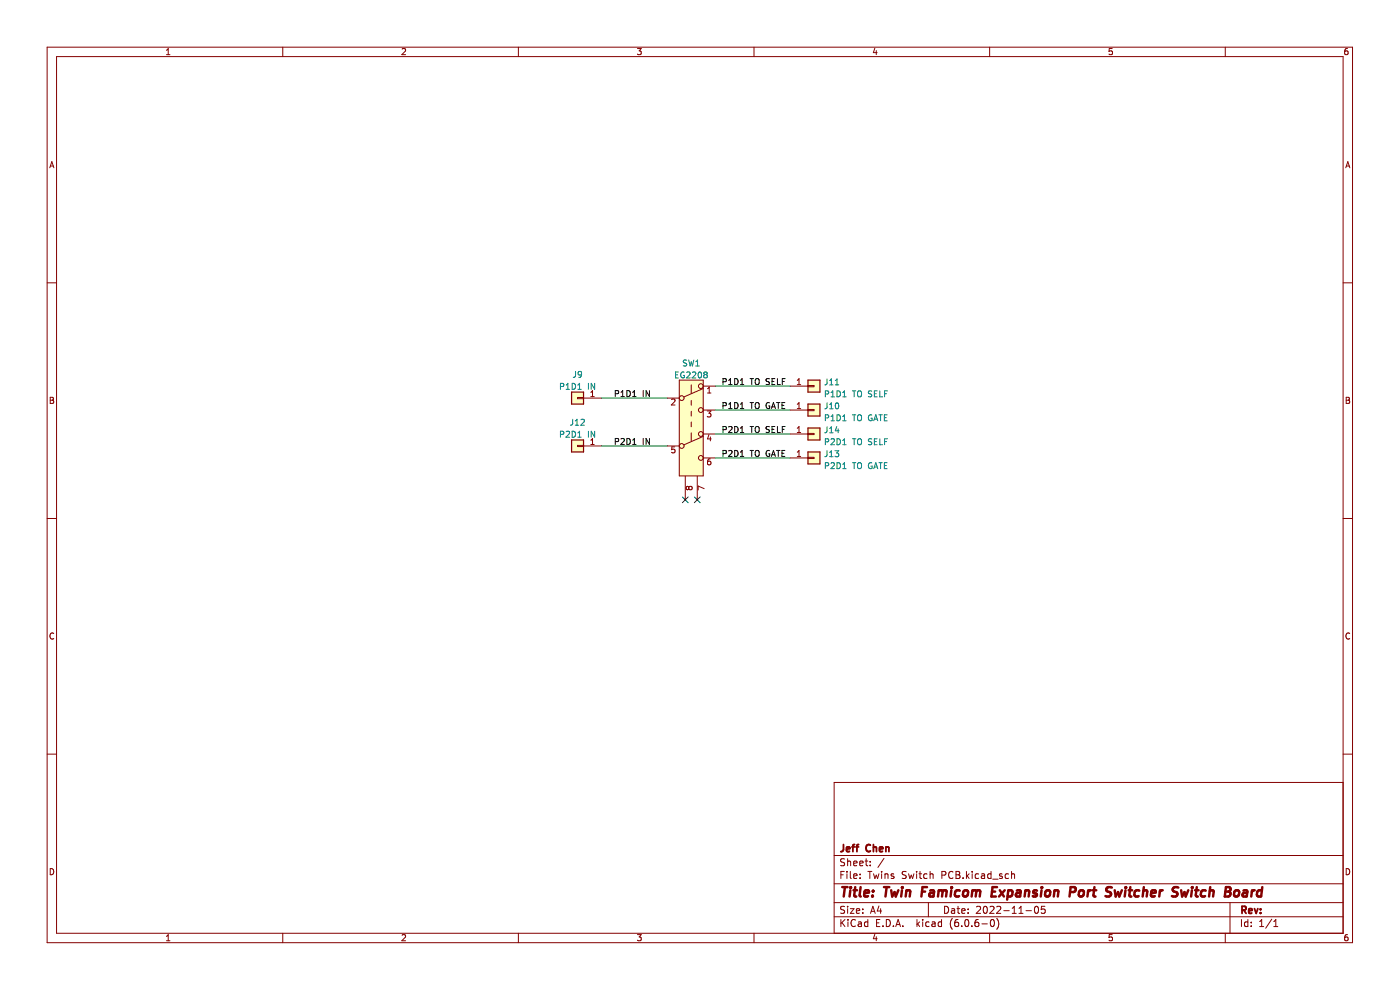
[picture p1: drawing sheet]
<svg xmlns="http://www.w3.org/2000/svg" width="297mm" height="210mm" viewBox="0 0 297 210" stroke-linecap="round" stroke-linejoin="round" font-family="sans-serif">
<path d="M0 0h296.9v210h-296.9z" fill-rule="evenodd" fill="#fff" stroke="#fff" stroke-width=".21"/>
<g fill="none" stroke="#840000" stroke-width=".21">
<path d="M10 10h276.9v190h-276.9zM12 12h272.9v186h-272.9zM35.3 11.6h.8M35.3 10.7l.4-.4v1.3M60 10v2M85.3 10.4l.5-.1 .2 .4-.8 .9h.8M110 10v2M135.2 10.3h.8l-.4 .5 .4 .1v.6l-.2 .1-.6-.1M160 10v2M185.6 10.2l-.3 1h.8M185.9 10.7v.9M209.9 10v2"/>
<path d="M235.9 10.3h-.6v.6h.6v.6l-.1 .1-.5-.1M259.9 10v2M285.9 10.3l-.4 .1-.2 .2v.7l.2 .3 .4-.1v-.6l-.4-.1-.2 .2M10.6 35.6l.4-1.3 .4 1.3M10.7 35.2h.6M285.5 35.6l.4-1.3 .5 1.3M285.6 35.2h.6M10 60h2M284.9 60h2M10.7 84.3h.4l.2 .2-.2 .4 .2 .1 .1 .3-.2 .3h-.5zM10.7 84.9h.4M122.5 84.3h1.3v.3h-1.3z"/>
<path d="M122.5 94.5h1.3v.2h-1.3zM123.8 84.4h3.8M123.8 94.6h3.8M125.3 84.1h.8M125.3 83.2l.4-.3v1.2M125.3 93.4l.4-.4v1.3M125.3 94.3h.8M141.6 84.4h2.5M141.6 94.6h2.5M142.5 84.8l.5-.2 .2 .4-.8 .9h.8M143.1 94.8h-.6v.6l.6-.1v.6l-.1 .2-.5-.2M144.1 80.6h5.1v20.3h-5.1z"/>
<path d="M146.6 81.7v1.7M146.6 85v1M146.6 87.2v1.1M146.6 89.5v1M146.6 91.8v1.8M149.2 92.6l-4.1 1.7M149.2 82.4l-4.1 1.8M149.2 81.9h2.5M149.2 87h2.5M149.2 92.1h2.5M149.2 97.1h2.5M150 87.2h.8l-.4 .5 .4 .1v.5l-.2 .1-.6-.1"/>
<path d="M150.1 83.4h.7M150.1 82.5l.4-.4v1.3M150.4 92.2l-.3 .9h.8M150.7 97.3l-.4 .1-.1 .2-.1 .8 .2 .2 .5-.1-.1-.6-.4-.1-.2 .3M150.7 92.7v.8M167.6 81.9h3.8M167.6 87h3.8M167.6 92.1h3.8M167.6 97.1h3.8M169.1 86.7h.8M169.1 80.7l.4-.4v1.3M169.1 85.8l.4-.4v1.3"/>
<path d="M169.1 90.8l.4-.3v1.2M169.1 95.9l.4-.3v1.2M169.1 91.7h.8M169.1 96.8h.8M169.1 81.6h.8M171.4 81.8h1.3v.2h-1.3zM171.4 86.9h1.3v.2h-1.3zM171.4 91.9h1.3v.3h-1.3zM171.4 97h1.3v.3h-1.3zM285.6 84.3h.4l.3 .2-.3 .4 .3 .1v.3l-.2 .3h-.5zM285.6 84.9h.4M10 110h2"/>
<path d="M145.4 101v5M146.1 103.4l-.2-.2-.3 .2v.4l.2 .1 .3-.3M146.1 103.4l.3-.2h.2l.2 .2v.4l-.2 .1h-.2l-.3-.3M146.1 103.4v.2M147.9 101v5M149.4 103.6l-1.3-.5v.9M284.9 110h2M11.4 134.4a.58 .58 0 0 0-.8 .5 .58 .58 0 0 0 .8 .5M286.3 134.4a.58 .58 0 0 0-.8 .5 .58 .58 0 0 0 .8 .5M10 160h2M284.9 160h2M284.9 166h-107.9v32"/>
<path d="M10.7 184.3a.66 .66 0 0 1 .7 .6 .66 .66 0 0 1-.7 .7zM35.3 198.6l.4-.3v1.3M35.3 199.6h.8M60 198v2M85.3 198.4l.5-.1 .2 .3-.8 1h.8M110 198v2M135.2 198.3h.8l-.4 .4 .4 .2v.5l-.2 .2-.6-.2M160 198v2M177 194.5h107.9M177 191.5h107.9M177 187.5h107.9M177 181.5h107.9"/>
<path d="M178.4 185.6h.5M178.4 195v1.5M178.6 195.7l.6 .8M179.1 184.8h-.7v1.5M179.2 192.3l-.6-.1-.2 .2v.4l.6 .3 .2 .4-.3 .2h-.6M179.2 182.2l-.6-.1-.2 .2v.4l.6 .3 .2 .4-.3 .2h-.6M179.2 195l-.8 .9M179.7 184.8v.2M179.7 185.3v1M179.8 182.1v1.5M179.8 192.2v.2M179.8 192.7v1"/>
<path d="M179.8 182.8l.2-.2 .4 .1 .1 .9M179.9 195v.2M179.9 195.5v1M180.4 192.7h.8l-.8 1h.8M180.4 184.8v1.3l.2 .2M181.1 183.1l.7-.1-.1-.3-.4-.1-.2 .3 .1 .7h.5M181.1 185.8l.7-.1-.1-.3-.4-.1-.2 .3 .1 .7h.5M181.5 195.2a.71 .71 0 0 0-1 .5 .71 .71 0 0 0 .7 .8l.3-.1M181.7 193.2l.7-.1-.1-.3-.4-.1-.2 .3v.7h.6M182.1 195.6h.6v.9M182.4 183.1l.7-.1-.1-.3-.4-.1-.2 .3 .1 .7h.5M182.5 186.2v.1"/>
<path d="M182.5 185.4v.2M182.7 195.9l-.5 .1-.2 .2 .2 .3h.5M183 193.6v.1M183 192.8v.2M183.5 182.6h.6M183.7 182.1v1.3l.4 .2M184.1 195.6l-.4-.1-.3 .3 .1 .7h.6M184.1 195v1.5M184.1 184.8h.9M184.5 184.8v1.5M184.6 183.5v.1M184.6 182.7v.2"/>
<path d="M184.7 193.7l.5-1.5 .5 1.5M184.8 193.3h.7M185.3 185.3l.3 1 .3-.7 .3 .7 .3-1M185.6 198.2l-.3 .9h.8M185.9 198.7v.9M186 195.8h.5M186.5 192.2l-.4 1h.9M186.7 195h-.7v1.5h.7M186.8 192.7v1M187 184.8v.2M187 185.3v1M187.3 196.4v.1"/>
<path d="M187.5 182.1l-1.3 1.9M187.7 185.5l.3-.2 .3 .1 .1 .9M187.7 185.3v1M188 195a.76 .76 0 0 1 .9 .8 .76 .76 0 0 1-.9 .7zM189.5 196.4v.1M189.6 185.4l-.4-.1-.2 .3 .1 .2 .5 .1v.4h-.6M190 196.5l.5-1.5 .5 1.5M190.2 196.1h.7M191.5 196.4v.1M192.2 184.9l-.5-.1-.2 .2v.4l.6 .3 .1 .4-.2 .2h-.6M192.7 185.3l.3 1 .3-.7 .3 .7 .3-1M194.5 184.8v.2"/>
<path d="M194.5 185.3v1M194.5 195v1.5M194.7 196l.4 .5M195 185.3h.5M195.1 195.5l-.6 .6M195.2 184.8v1.3l.3 .2M195.7 195v.2M195.7 195.5v1M196.7 185.4l-.5-.1-.2 .3 .1 .7h.6M197 191.5v3M197.1 195.6l-.4-.1-.3 .3 .1 .7h.6M197.3 185.5l.2-.2 .4 .1 .1 .9"/>
<path d="M197.3 184.8v1.5M197.7 195.6h.6l.1 .9M198.4 195.9l-.5 .1-.2 .2 .2 .3h.5M199.7 195.6l-.4-.1-.3 .3 .2 .7h.5M199.7 195v1.5M199.8 185.6h.7l.2-.3-.1-.3-.8-.2v1.5M200.4 192.2a.76 .76 0 0 1 .8 .8 .76 .76 0 0 1-.8 .7zM201.9 192.8h.6v.9M202 194.8a1.72 1.72 0 0 0 0 2.3M202.2 185a.71 .71 0 0 0-1 .5 .71 .71 0 0 0 .7 .8l.3-.1M202.5 193.1l-.5 .1-.2 .2 .2 .3h.5M202.8 185.6h.5"/>
<path d="M202.8 184.8h.5l.3 .3-.3 .5 .3 .1 .1 .4-.3 .2h-.6zM203 192.7h.6M203.2 192.2v1.3l.4 .2M203.2 195l-.4 .1a1.01 1.01 0 0 0 0 1.4l.5-.1 .1-.5-.3-.3-.4 .1-.2 .2M204 193.2l.7-.1v-.3l-.5-.1-.2 .3 .1 .7h.6M204 196.4v.1M204.3 186.2v.1M204.8 195.2l.2-.2a.8 .8 0 0 1 .5 .8 .8 .8 0 0 1-.5 .7l-.3-.5zM205 184.8v1.5M205.2 185.8l.4 .5M205.4 193.6v.1M205.4 192.8v.2"/>
<path d="M205.6 185.3l-.6 .6M206.2 196.4v.1M206.2 184.8v.2M206.2 185.3v1M207.2 192.4l.5-.2 .3 .5-.9 1h.9M207.5 195l-.4 .1a1.01 1.01 0 0 0 0 1.4l.5-.1 .1-.5-.3-.3-.4 .1-.2 .2M207.6 185.4l-.4-.1-.3 .3 .1 .7h.6M208.2 185.4h.6l.1 .9M208.3 196h1.2M208.7 192.4l.3-.2a.8 .8 0 0 1 .5 .8 .8 .8 0 0 1-.5 .7l-.4-.5zM208.9 185.7l-.5 .1-.2 .2 .2 .3h.5M209.9 198v2"/>
<path d="M210 192.4l.6-.2 .3 .5-.9 1h.9M210.2 195.2l.3-.2a.8 .8 0 0 1 .5 .8 .8 .8 0 0 1-.5 .7l-.4-.5zM210.2 185.4l-.4-.1-.3 .3 .2 .7h.5M210.2 184.8v1.5M210.6 186.5h1.1M211.5 192.4l.5-.2 .3 .5-.9 1h.9M211.5 194.8a1.72 1.72 0 0 1 0 2.3M212.6 185.4l-.4-.1-.2 .3 .1 .2 .5 .1v.4h-.6M213 193.2h1.1M214 185.4l-.5-.1-.3 .3 .2 .7h.6M214.6 185.5l.2-.2 .4 .1v.9M214.6 184.8v1.5"/>
<path d="M214.7 193.7h.9M214.7 192.7l.5-.5v1.5M216.2 193.7h.8M216.2 192.7l.4-.5v1.5M217.7 193.2h1.1M219.6 192.4l.2-.2a.8 .8 0 0 1 .5 .8 .8 .8 0 0 1-.5 .7l-.3-.5zM221.7 192.2h-.7l-.1 .8 .2-.2 .5 .1 .1 .2v.5l-.2 .1-.6-.1M235.9 198.3h-.6v.6l.6-.1v.6l-.1 .2-.5-.2M259.9 198v2M260.9 191.5v6.5M263.4 195v1.5M264.7 195.6l-.4-.1-.3 .3 .2 .7h.5"/>
<path d="M264.7 195v1.5M265.4 196.4v.1M265.4 195.6v.2M267.2 196.5h.9M267.2 195.5l.5-.5v1.5M269.8 195l-1.3 1.9M270.2 196.5h.9M270.2 195.5l.5-.5v1.5M285.6 184.3a.66 .66 0 0 1 .7 .6 .66 .66 0 0 1-.7 .7zM285.9 198.3h-.4l-.2 .3v.7l.2 .3 .4-.2v-.6l-.4-.1-.2 .3"/>
<circle cx="144.6" cy="94.6" r=".51"/>
<circle cx="144.6" cy="84.4" r=".51"/>
<circle cx="148.7" cy="81.9" r=".51"/>
<circle cx="148.7" cy="87" r=".51"/>
<circle cx="148.7" cy="97.1" r=".51"/>
<circle cx="148.7" cy="92.1" r=".51"/>
</g>
<g fill="none" stroke="#840000" stroke-width=".39">
<path d="M178.9 179.1v1.3l-.5 .2M180.7 179.6h.6M181.3 179.1l-.4 .3v1.2M181.6 179.6h.6M182.2 179.1l-.4 .3v1.2M184.6 179.3a.71 .71 0 0 0-.9 .5 .71 .71 0 0 0 .7 .8l.2-.1M185.3 179.8l.2-.2 .4 .1v.9M185.3 179.1v1.5M187.9 179.8l.2-.2 .4 .1 .1 .9M187.9 179.6v1M179.6 180.1l.7-.1-.1-.3-.4-.1-.2 .3 .1 .7h.5M186.6 180.1l.7-.1-.1-.3-.4-.1-.2 .3v.7h.6"/>
<path d="M263.5 193h.7l.1-.3v-.3l-.8-.2v1.5M263.8 193l.5 .7M264.9 193.2l.7-.1v-.3l-.5-.1-.2 .3 .1 .7h.6M266.1 192.7l.4 1 .3-1M267.4 193.6v.1M267.4 192.8v.2"/>
</g>
<g fill="none" stroke="#840000" stroke-width=".52">
<path d="M178.7 188.2h1.1M179.2 188.2l-.2 2M180.4 188.8l-.2 1.4M180.5 188.2v.2M181.1 188.8h.7M181.4 188.2l-.2 1.7 .1 .2 .4 .1M182.6 188.2l-.2 1.7 .2 .3M183.4 189.5l.9-.2v-.4l-.6-.1-.3 .3v1h.7M185.1 190v.2M185.2 188.9v.2M187.5 188.2h1.2M188.1 188.2l-.3 2"/>
<path d="M189.1 188.8l.2 1.4 .5-1 .2 1 .6-1.4M191.3 188.8l-.1 1.4M191.4 188.2v.2M192.3 189l.3-.2 .4 .1v1.3M192.3 188.8l-.2 1.4M195.6 189.1h.7M196.7 188.2h-1l-.2 2M197.3 188.9h.8l-.1 1.3M198.1 189.3l-.6 .1a.4 .4 0 0 0-.4 .4 .4 .4 0 0 0 .3 .4l.6-.1M199.1 189l.6-.2 .3 .3M199.2 188.8l-.2 1.4M200 189.1a.5 .5 0 0 1 .8-.2l-.1 1.3"/>
<path d="M200 189.1l-.2 1.1M201.8 188.8l-.1 1.4M201.9 188.2v.2M203.6 188.9a.66 .66 0 0 0-1 .3v.6l.1 .3h.8M204.5 189l.1-.1a.5 .5 0 0 1 .8 .3l-.1 .6-.2 .3a.5 .5 0 0 1-.8-.3zM206.3 189l.6-.2 .2 .3M206.3 188.8l-.2 1.4M207.1 189.1a.5 .5 0 0 1 .8-.2l-.1 1.3M207.1 189.1l-.1 1.1M210.4 189.1h.7M211.5 188.2h-.9l-.3 2h1M212.1 188.8l.9 1.4"/>
<path d="M213.1 188.8l-1.2 1.4M213.9 188.9h.8l.1 .3-.1 .6a.66 .66 0 0 1-.9 .3M213.9 188.8l-.2 2M215.7 188.9h.8l-.1 1.3M216.5 189.3l-.7 .1a.4 .4 0 0 0-.3 .4 .4 .4 0 0 0 .2 .4l.7-.1M217.5 189l.3-.2 .5 .1-.1 1.3M217.5 188.8l-.1 1.4M220 188.9a.49 .49 0 0 0-.8 .3l.1 .2 .6 .2 .1 .2-.4 .4-.5-.1M221 188.8l-.2 1.4M221 188.2v.2M221.9 189l.1-.1a.5 .5 0 0 1 .8 .3l-.1 .6-.2 .3a.5 .5 0 0 1-.8-.3zM223.7 189l.3-.2 .5 .1-.1 1.3"/>
<path d="M223.7 188.8l-.2 1.4M227 189.2h.8l.3-.2a.51 .51 0 0 0-.2-.8h-.8l-.2 2M229 189l.1-.1a.5 .5 0 0 1 .9 .3l-.1 .6-.2 .3a.5 .5 0 0 1-.9-.3zM230.9 188.8l-.2 1.4M231.4 188.8l-.4 .1-.2 .3M231.8 188.8h.8M232.2 188.2l-.2 1.7v.2l.4 .1M235.9 188.3a.85 .85 0 0 0-1.1 .1l-.1 .5 .9 .5v.6a.85 .85 0 0 1-1.1 .1M236.5 188.8l.2 1.4 .5-1 .3 1 .5-1.4M238.8 188.8l-.2 1.4M238.8 188.2v.2M239.4 188.8h.8"/>
<path d="M239.8 188.2l-.2 1.7 .1 .2 .3 .1M241.7 188.9a.66 .66 0 0 0-1 .3l-.1 .6 .2 .3h.8M242.5 189l.4-.2 .4 .1v1.3M242.7 188.2l-.3 2M244.2 189.5l1-.2-.1-.4h-.7l-.2 1 .2 .3 .6-.1M246.1 188.8l-.2 1.4M246.7 188.8l-.4 .1-.3 .3M250 188.3a.85 .85 0 0 0-1.1 .1l-.1 .5 .9 .5v.6a.85 .85 0 0 1-1.1 .1M250.6 188.8l.2 1.4 .5-1 .2 1 .6-1.4M252.9 188.8l-.2 1.4M252.9 188.2v.2M253.5 188.8h.8"/>
<path d="M253.9 188.2l-.2 1.7v.2l.4 .1M255.8 188.9a.66 .66 0 0 0-1 .3l-.1 .6 .2 .3h.7M256.6 189l.3-.2 .5 .1v1.3M256.7 188.2l-.2 2M260 189.1h.6M260.1 188.2h.6l.3 .2 .1 .3-.5 .4 .3 .1a.58 .58 0 0 1-.3 1h-.8zM262 189l.1-.1a.5 .5 0 0 1 .8 .3l-.1 .6-.2 .3a.5 .5 0 0 1-.8-.3zM263.8 188.9h.8l-.1 1.3M264.6 189.3l-.7 .1a.4 .4 0 0 0-.3 .4 .4 .4 0 0 0 .2 .4l.7-.1M265.6 188.8l-.2 1.4M266.2 188.8l-.4 .1-.2 .3M267.7 188.9a.66 .66 0 0 0-1 .3l-.1 .6 .2 .3h.8"/>
<path d="M267.8 188.2l-.3 2"/>
</g>
<g fill="#ffffc2" stroke="#ffffc2" stroke-width=".25">
<path d="M121.3 83.2h2.5v2.5h-2.5z" fill-rule="evenodd"/>
<path d="M121.3 93.3h2.5v2.6h-2.5z" fill-rule="evenodd"/>
<path d="M171.4 85.7h2.5v2.6h-2.5z" fill-rule="evenodd"/>
<path d="M171.4 90.8h2.5v2.5h-2.5z" fill-rule="evenodd"/>
<path d="M171.4 95.9h2.5v2.5h-2.5z" fill-rule="evenodd"/>
<path d="M171.4 80.6h2.5v2.6h-2.5z" fill-rule="evenodd"/>
</g>
<path d="M121.3 83.2h2.5v2.5h-2.5zM121.3 93.3h2.5v2.6h-2.5zM171.4 85.7h2.5v2.6h-2.5zM171.4 80.6h2.5v2.6h-2.5zM171.4 95.9h2.5v2.5h-2.5zM171.4 90.8h2.5v2.5h-2.5z" fill="none" stroke="#840000" stroke-width=".25"/>
<g fill="none" stroke="#008484" stroke-width=".21">
<path d="M122.1 78.8l-.1 1.1-.4 .1M123.4 79.3l-.3 .3-.3-.1-.1-.6 .4-.1 .3 .2-.1 .7-.2 .3h-.3M143.3 79.5h.4M143.9 78.9h-.6v1.3h.6M145.1 79a.58 .58 0 0 0-.7 .5 .58 .58 0 0 0 .8 .6v-.5h-.2M145.7 76.4h-.5l-.2 .2 .1 .3 .5 .3v.3l-.6 .1M145.7 79l.5-.1 .2 .4-.8 .9h.8M146.1 76.4l.3 1.2 .2-.9 .3 .9 .3-1.2M146.9 79l.5-.1 .2 .4-.8 .9h.8M147.6 77.6h.7M147.6 76.7l.4-.3v1.2M148.2 79l.2-.1a.68 .68 0 0 1 .4 .6 .68 .68 0 0 1-.4 .7l-.3-.5z"/>
<path d="M149.5 79.4l-.2 .3v.2l.2 .3h.3l.2-.3v-.3l-.2-.2M149.5 79.4l-.2-.2 .2-.3h.3l.2 .2-.2 .3M149.5 79.4h.3M118.9 82l.6-.1 .1-.5-.7-.1v1.3M118.9 92.1h.6l.1-.5-.7-.1v1.2M120.1 82.6h.7M120.1 81.7l.4-.4v1.3M120.1 91.6l.5-.1 .2 .3-.8 .9h.8M121.4 81.3a.64 .64 0 0 1 .7 .7 .64 .64 0 0 1-.7 .6zM121.4 91.5a.64 .64 0 0 1 .7 .6 .64 .64 0 0 1-.7 .6zM121.5 88.9l-.1 1.1-.4 .2M122 89.3l.4-.4v1.3"/>
<path d="M122 90.2h.8M122.6 82.6h.7M122.6 81.7l.3-.4v1.3M122.6 91.8l.3-.3v1.2M122.6 92.7h.7M123.2 89.1l.5-.2 .3 .4-.8 .9h.8M124.8 81.3v1.3M124.8 91.5v1.2M126.2 81.3v1.3l-.8-1.3v1.3M126.2 91.5v1.2l-.8-1.2v1.2M175.1 83.6l.6-.1 .1-.5-.7-.1v1.3M175.1 88.7l.6-.1 .1-.5-.7-.1v1.3"/>
<path d="M175.1 93.7h.6l.1-.5-.7-.1v1.2M175.1 98.8h.6l.1-.5-.7-.2v1.3M175.5 80.4l-.1 1.1-.4 .1M175.5 85.5l-.1 1-.4 .2M175.5 90.5l-.1 1.1-.4 .2M175.5 95.6l-.1 1.1-.4 .2M176 85.8l.4-.3v1.2M176 86.7h.7M176 80.7l.4-.3v1.2M176 90.9l.4-.4v1.3M176 96l.4-.4v1.3M176 91.8h.7"/>
<path d="M176 96.9h.7M176 81.6h.7M176.3 93.2l.5-.1 .2 .3-.8 .9h.8M176.3 89.3h.7M176.3 83.3l.4-.4v1.3M176.3 88.4l.4-.4v1.3M176.3 98.3l.5-.2 .2 .4-.8 .9h.8M176.3 84.2h.7M177.1 95.6h.8l-.4 .5 .4 .1v.6l-.2 .1-.6-.1M177.2 80.7l.4-.3v1.2M177.2 81.6h.7M177.3 85.6l.2-.1a.68 .68 0 0 1 .4 .6 .68 .68 0 0 1-.4 .6l-.3-.5z"/>
<path d="M177.5 90.5l-.3 .9h.8M177.6 88a.64 .64 0 0 1 .7 .6 .64 .64 0 0 1-.7 .7zM177.6 82.9a.64 .64 0 0 1 .7 .6 .64 .64 0 0 1-.7 .7zM177.6 93.1a.64 .64 0 0 1 .7 .6 .64 .64 0 0 1-.7 .6zM177.6 98.1a.64 .64 0 0 1 .7 .7 .64 .64 0 0 1-.7 .6zM177.8 91v.8M178.8 89.3h.7M178.8 88.4l.3-.4v1.3M178.8 83.3l.3-.4v1.3M178.8 93.4l.3-.3v1.2M178.8 98.5l.3-.4v1.3M178.8 94.3h.7"/>
<path d="M178.8 99.4h.7M178.8 84.2h.7M180.8 88h.8M180.8 93.1h.8M180.8 98.1h.8M180.8 82.9h.8M181.2 82.9v1.3M181.2 88v1.3M181.2 93.1v1.2M181.2 98.1v1.3M182 88.2l.2-.2a.43 .43 0 0 1 .6 .4v.4a.42 .42 0 0 1-.5 .5 .42 .42 0 0 1-.4-.5zM182 83.1l.2-.2a.43 .43 0 0 1 .6 .4v.5a.42 .42 0 0 1-.5 .4 .42 .42 0 0 1-.4-.4z"/>
<path d="M182 93.2l.2-.1a.43 .43 0 0 1 .6 .4v.4a.42 .42 0 0 1-.5 .5 .42 .42 0 0 1-.4-.5zM182 98.3l.2-.2a.43 .43 0 0 1 .6 .5v.4a.42 .42 0 0 1-.5 .4 .42 .42 0 0 1-.4-.4zM184.9 88a.58 .58 0 0 0-.7 .6 .58 .58 0 0 0 .8 .5v-.4h-.2M184.9 83l-.4-.1-.3 .3 .1 .3 .6 .2v.4h-.7M184.9 93.1h-.4l-.3 .2 .1 .3 .6 .3v.3l-.7 .1M184.9 98.2a.58 .58 0 0 0-.7 .6 .58 .58 0 0 0 .8 .5v-.4h-.2M185.4 89.3l.4-1.3 .4 1.3M185.4 99.4l.4-1.3 .4 1.3M185.5 88.9h.6M185.5 93.7h.4M185.5 99.1h.6M185.5 83.5h.4"/>
<path d="M186.1 93.1h-.6v1.2h.6M186.1 82.9h-.6v1.3h.6M186.5 88h.7M186.5 98.1h.7M186.6 93.1v1.2h.6M186.6 82.9v1.3h.6M186.8 88v1.3M186.8 98.1v1.3M187.6 88.6h.4M187.6 98.8h.4M187.7 93.7h.4M187.7 83.5h.4"/>
<path d="M188.2 88h-.6v1.3h.6M188.2 98.1h-.6v1.3h.6M188.3 93.1h-.6v1.2M188.3 82.9h-.6v1.3"/>
</g>
<path d="M144.1 80.6h5.1v20.3h-5.1z" fill-rule="evenodd" fill="#ffffc2" stroke="#ffffc2" stroke-width=".21"/>
<g fill="none" stroke="#000" stroke-width=".21">
<path d="M130.5 83.5h.6l.1-.5-.7-.1v1.2M130.5 93.7l.6-.1 .1-.5-.7-.1v1.3M131.7 93.1l.5-.1 .3 .4-.8 .9h.8M131.7 84.1h.8M131.7 83.2l.4-.3v1.2M133 93a.64 .64 0 0 1 .7 .6 .64 .64 0 0 1-.7 .7zM133 82.9a.64 .64 0 0 1 .7 .6 .64 .64 0 0 1-.7 .6zM134.2 94.3h.7M134.2 83.2l.4-.3v1.2M134.2 93.4l.4-.4v1.3M134.2 84.1h.7M136.4 82.9v1.2"/>
<path d="M136.4 93v1.3M137.8 82.9v1.2l-.7-1.2v1.2M137.8 93v1.3l-.7-1.3v1.3M153.4 81l.6-.1v-.5l-.6-.1v1.3M153.4 86.1l.6-.1v-.5l-.6-.1v1.3M153.4 91.1h.6v-.5l-.6-.1v1.2M153.4 96.2h.6v-.5l-.6-.2v1.3M154.6 86.7h.7M154.6 80.7l.3-.4v1.3M154.6 85.8l.3-.4v1.3M154.6 81.6h.7M154.6 90.6l.5-.1 .2 .3-.8 .9h.8"/>
<path d="M154.6 95.7l.5-.2 .2 .4-.8 .9h.8M155.9 85.4a.64 .64 0 0 1 .7 .6 .64 .64 0 0 1-.7 .7zM155.9 80.3a.64 .64 0 0 1 .7 .6 .64 .64 0 0 1-.7 .7zM155.9 90.5a.64 .64 0 0 1 .7 .6 .64 .64 0 0 1-.7 .6zM155.9 95.5a.64 .64 0 0 1 .7 .7 .64 .64 0 0 1-.7 .6zM157.1 86.7h.7M157.1 80.7l.3-.4v1.3M157.1 85.8l.3-.4v1.3M157.1 90.8l.3-.3v1.2M157.1 95.9l.3-.4v1.3M157.1 81.6h.7M157.1 91.7h.7"/>
<path d="M157.1 96.8h.7M159.1 85.4h.7M159.1 80.3h.7M159.1 90.5h.7M159.1 95.5h.7M159.5 80.3v1.3M159.5 85.4v1.3M159.5 90.5v1.2M159.5 95.5v1.3M160.3 85.6l.2-.2a.43 .43 0 0 1 .6 .4v.4a.42 .42 0 0 1-.5 .5 .42 .42 0 0 1-.4-.5zM160.3 80.5l.2-.2a.43 .43 0 0 1 .6 .4v.5a.42 .42 0 0 1-.5 .4 .42 .42 0 0 1-.4-.4zM160.3 90.7l.2-.2a.43 .43 0 0 1 .6 .4v.4a.42 .42 0 0 1-.5 .5 .42 .42 0 0 1-.4-.5z"/>
<path d="M160.3 95.7l.2-.2a.43 .43 0 0 1 .6 .5v.4a.42 .42 0 0 1-.5 .4 .42 .42 0 0 1-.4-.4zM163.2 85.5a.58 .58 0 0 0-.7 .5 .58 .58 0 0 0 .8 .5v-.4h-.2M163.2 80.4h-.6v.4l.5 .2 .1 .3-.2 .3-.5-.1M163.2 90.5l-.6 .1v.4l.5 .2 .1 .3-.2 .2h-.5M163.2 95.6a.58 .58 0 0 0-.7 .6 .58 .58 0 0 0 .8 .5v-.4h-.2M163.7 86.7l.4-1.3 .4 1.3M163.7 96.8l.4-1.3 .4 1.3M163.8 86.3h.6M163.8 80.9h.4M163.8 91.1h.4M163.8 96.5h.6M164.4 80.3h-.6v1.3h.6"/>
<path d="M164.4 90.5h-.6v1.2h.6M164.7 85.4h.8M164.7 95.5h.8M164.9 80.3v1.3h.6M164.9 90.5v1.2h.6M165.1 85.4v1.3M165.1 95.5v1.3M165.9 86h.4M165.9 96.2h.4M166 80.9h.4M166 91.1h.4M166.5 85.4h-.6v1.3h.6"/>
<path d="M166.5 95.5h-.6v1.3h.6M166.6 80.3h-.6v1.3M166.6 90.5h-.6v1.2"/>
</g>
<path d="M127.6 94.6h14M127.6 84.4h14M151.7 92.1h15.9M151.7 81.9h15.9M151.7 87h15.9M151.7 97.1h15.9" fill="none" stroke="#008400" stroke-width=".21"/>
<path d="M144.8 105.4l1.2 1.2M146 105.4l-1.2 1.2M147.3 105.4l1.2 1.2M148.5 105.4l-1.2 1.2" fill="none" stroke="#000084" stroke-width=".21"/>
</svg>
